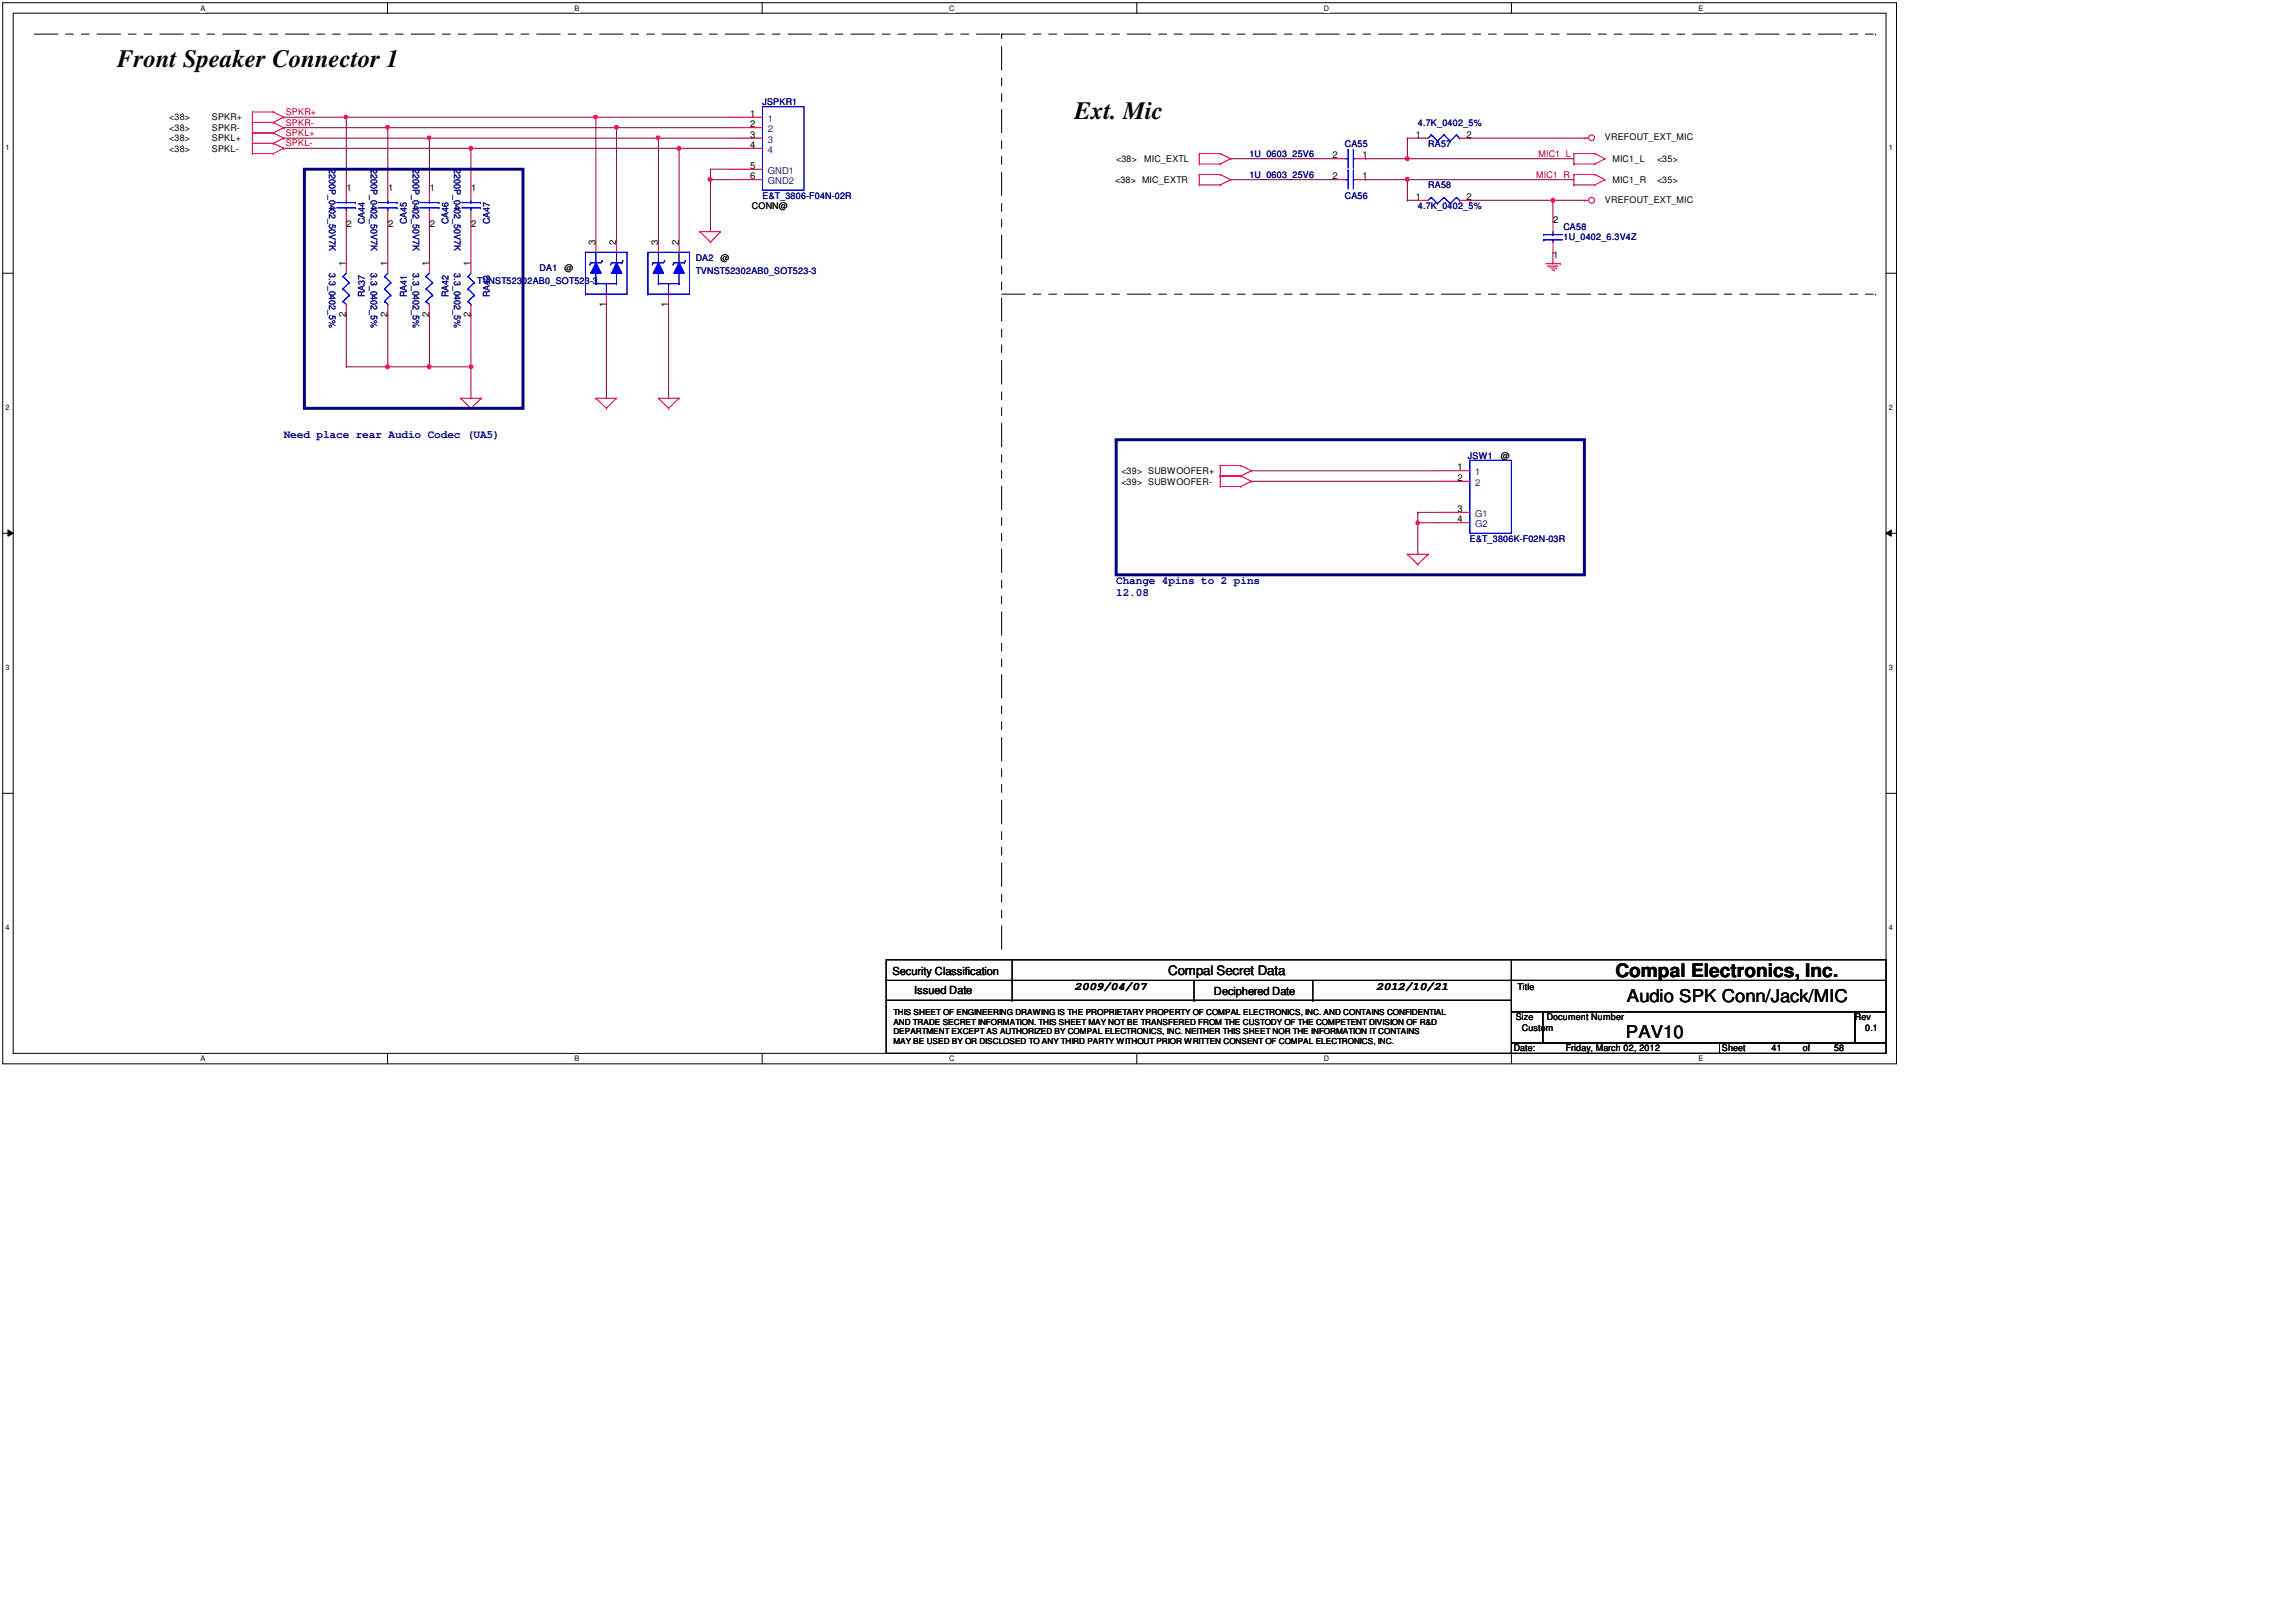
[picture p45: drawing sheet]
<svg xmlns="http://www.w3.org/2000/svg" width="297mm" height="210mm" viewBox="0 0 297 210" stroke-linecap="round" stroke-linejoin="round" font-family="sans-serif">
<defs><g id="words">
<g font-size="3.2">
<text x="15.2" y="8.6">Front Speaker Connector 1</text>
<text x="139" y="15.3">Ext. Mic</text>
</g>
<text font-size="2.4" x="209" y="126.5">Compal Electronics, Inc.</text>
<g font-size="2.3">
<text x="210.5" y="129.6">Audio SPK Conn/Jack/MIC</text>
<text x="210.4" y="134.4">PAV10</text>
</g>
<text font-size="1.7" x="151.1" y="126.1">Compal Secret Data</text>
<g font-size="1.4" fill="#000080">
<text x="36.7" y="56.7">Need place rear Audio Codec (UA5)</text>
<text x="144.4" y="75.5">Change 4pins to 2 pins</text>
<text x="144.4" y="77.1">12.08</text>
</g>
<g font-size="1.4">
<text x="115.4" y="126.1">Security Classification</text>
<text x="118.3" y="128.7">Issued Date</text>
<text x="139" y="128.1">2009/04/07</text>
<text x="157.1" y="128.8">Deciphered Date</text>
<text x="178.1" y="128.1">2012/10/21</text>
</g>
<g font-size="1.2">
<text x="21.9" y="15.6">&lt;38&gt;</text>
<text x="21.9" y="16.9">&lt;38&gt;</text>
<text x="27.4" y="15.6">SPKR+</text>
<text x="27.4" y="16.9">SPKR-</text>
<text x="97" y="15.1">1</text>
<text x="97" y="16.5">2</text>
<text x="97" y="17.8">3</text>
<text x="183.2" y="17.8">1</text>
<text x="189.7" y="17.8">2</text>
<text x="21.9" y="18.3">&lt;38&gt;</text>
<text x="21.9" y="19.7">&lt;38&gt;</text>
<text x="27.4" y="18.3">SPKL+</text>
<text x="27.4" y="19.7">SPKL-</text>
<text x="97" y="19.1">4</text>
<text x="97" y="21.9">5</text>
<text x="97" y="23.2">6</text>
<text x="144.3" y="23.7">&lt;38&gt; MIC_EXTR</text>
<text x="144.4" y="21">&lt;38&gt;</text>
<text x="148" y="21">MIC_EXTL</text>
<text x="172.4" y="20.5">2</text>
<text x="172.4" y="23.2">2</text>
<text x="176.3" y="20.5">1</text>
<text x="176.3" y="23.2">1</text>
<text x="207.6" y="18.2">VREFOUT_EXT_MIC</text>
<text x="208.6" y="21">MIC1_L</text>
<text x="208.6" y="23.7">MIC1_R</text>
<text x="214.4" y="21">&lt;35&gt;</text>
<text x="214.4" y="23.7">&lt;35&gt;</text>
<text x="44.8" y="24.7">1</text>
<text x="44.8" y="29.3">2</text>
<text x="50.2" y="24.7">1</text>
<text x="50.2" y="29.3">2</text>
<text x="55.6" y="24.7">1</text>
<text x="55.6" y="29.3">2</text>
<text x="61" y="24.7">1</text>
<text x="61" y="29.3">2</text>
<text x="97.3" y="27">CONN@</text>
<text x="183.2" y="25.9">1</text>
<text x="189.7" y="25.9">2</text>
<text x="201" y="28.8">2</text>
<text x="207.6" y="26.2">VREFOUT_EXT_MIC</text>
<text x="44.8" y="34.4" transform="rotate(-90 44.8 34.4)">1</text>
<text x="50.1" y="34.4" transform="rotate(-90 50.1 34.4)">1</text>
<text x="55.5" y="34.4" transform="rotate(-90 55.5 34.4)">1</text>
<text x="60.9" y="34.4" transform="rotate(-90 60.9 34.4)">1</text>
<text x="73" y="35.1">@</text>
<text x="77.1" y="31.7" transform="rotate(-90 77.1 31.7)">3</text>
<text x="79.7" y="31.7" transform="rotate(-90 79.7 31.7)">2</text>
<text x="85.1" y="31.7" transform="rotate(-90 85.1 31.7)">3</text>
<text x="87.8" y="31.7" transform="rotate(-90 87.8 31.7)">2</text>
<text x="93.2" y="33.8">@</text>
<text x="201" y="33.4">1</text>
<text x="44.8" y="41" transform="rotate(-90 44.8 41)">2</text>
<text x="50.1" y="41" transform="rotate(-90 50.1 41)">2</text>
<text x="55.5" y="41" transform="rotate(-90 55.5 41)">2</text>
<text x="60.9" y="41" transform="rotate(-90 60.9 41)">2</text>
<text x="78.4" y="39.7" transform="rotate(-90 78.4 39.7)">1</text>
<text x="86.5" y="39.7" transform="rotate(-90 86.5 39.7)">1</text>
<text x="194.2" y="59.4">@</text>
<text x="145.1" y="61.4">&lt;39&gt; SUBWOOFER+</text>
<text x="145.1" y="62.7">&lt;39&gt; SUBWOOFER-</text>
<text x="188.6" y="60.9">1</text>
<text x="188.6" y="62.2">2</text>
<text x="188.6" y="67.6">4</text>
<text x="188.6" y="66.3">3</text>
<text x="196.3" y="128.1">Title</text>
<text x="195.8" y="136.1">Date:</text>
<text x="196.1" y="132">Size</text>
<text x="196.9" y="133.4">Custom</text>
<text x="200.1" y="132">Document Number</text>
<text x="202.6" y="136.1">Friday, March 02, 2012</text>
<text x="222.8" y="136.1">Sheet</text>
<text x="229.2" y="136.1">41</text>
<text x="233.3" y="136.1">of</text>
<text x="237.3" y="136.1">58</text>
<text x="240" y="132">Rev</text>
<text x="241.3" y="133.4">0.1</text>
</g>
<g font-size="1.2" fill="#f00">
<text x="37" y="17.6">SPKL+</text>
<text x="37" y="16.3">SPKR-</text>
<text x="37" y="14.9">SPKR+</text>
<text x="37" y="18.9">SPKL-</text>
<text x="198.8" y="23">MIC1_R</text>
<text x="199" y="20.3">MIC1_L</text>
</g>
<g font-size="1.2" fill="#000080">
<text x="98.6" y="13.6">JSPKR1</text>
<text x="183.4" y="16.3">4.7K_0402_5%</text>
<text x="42.6" y="21.9" transform="rotate(90 42.6 21.9)">2200P_0402_50V7K</text>
<text x="48" y="21.9" transform="rotate(90 48 21.9)">2200P_0402_50V7K</text>
<text x="53.4" y="21.9" transform="rotate(90 53.4 21.9)">2200P_0402_50V7K</text>
<text x="58.8" y="21.9" transform="rotate(90 58.8 21.9)">2200P_0402_50V7K</text>
<text x="161.6" y="20.3">1U_0603_25V6</text>
<text x="161.6" y="23">1U_0603_25V6</text>
<text x="174" y="19">CA55</text>
<text x="184.8" y="19">RA57</text>
<text x="47.2" y="29.1" transform="rotate(-90 47.2 29.1)">CA44</text>
<text x="52.6" y="29.1" transform="rotate(-90 52.6 29.1)">CA45</text>
<text x="58" y="29.1" transform="rotate(-90 58 29.1)">CA46</text>
<text x="63.4" y="29.1" transform="rotate(-90 63.4 29.1)">CA47</text>
<text x="98.6" y="25.7">E&amp;T_3806-F04N-02R</text>
<text x="174" y="25.7">CA56</text>
<text x="183.4" y="27">4.7K_0402_5%</text>
<text x="184.8" y="24.4">RA58</text>
<text x="202.3" y="29.7">CA58</text>
<text x="42.6" y="35.4" transform="rotate(90 42.6 35.4)">3.3_0402_5%</text>
<text x="48" y="35.4" transform="rotate(90 48 35.4)">3.3_0402_5%</text>
<text x="53.4" y="35.4" transform="rotate(90 53.4 35.4)">3.3_0402_5%</text>
<text x="58.8" y="35.4" transform="rotate(90 58.8 35.4)">3.3_0402_5%</text>
<text x="69.8" y="35.1">DA1</text>
<text x="90" y="33.8">DA2</text>
<text x="90" y="35.4">TVNST52302AB0_SOT523-3</text>
<text x="202.3" y="31.1">1U_0402_6.3V4Z</text>
<text x="47.2" y="38.4" transform="rotate(-90 47.2 38.4)">RA37</text>
<text x="52.6" y="38.4" transform="rotate(-90 52.6 38.4)">RA41</text>
<text x="58" y="38.4" transform="rotate(-90 58 38.4)">RA42</text>
<text x="61.7" y="36.7">TVNST52302AB0_SOT523-3</text>
<text x="63.4" y="38.4" transform="rotate(-90 63.4 38.4)">RA43</text>
<text x="189.9" y="59.4">JSW1</text>
<text x="190.2" y="70.1">E&amp;T_3806K-F02N-03R</text>
</g>
<g font-size="1.2" fill="#004080">
<text x="99.3" y="15.8">1</text>
<text x="99.3" y="17.1">2</text>
<text x="99.3" y="18.5">3</text>
<text x="99.3" y="19.8">4</text>
<text x="99.3" y="22.5">GND1</text>
<text x="99.3" y="23.8">GND2</text>
<text x="190.8" y="61.5">1</text>
<text x="190.8" y="62.9">2</text>
<text x="190.8" y="68.2">G2</text>
<text x="190.8" y="66.9">G1</text>
</g>
<g font-size="1.1">
<text x="115.6" y="131.4">THIS SHEET OF ENGINEERING DRAWING IS THE PROPRIETARY PROPERTY OF COMPAL ELECTRONICS, INC. AND CONTAINS CONFIDENTIAL</text>
<text x="115.6" y="132.6">AND TRADE SECRET INFORMATION. THIS SHEET MAY NOT BE TRANSFERED FROM THE CUSTODY OF THE COMPETENT DIVISION OF R&amp;D</text>
<text x="115.6" y="133.8">DEPARTMENT EXCEPT AS AUTHORIZED BY COMPAL ELECTRONICS, INC. NEITHER THIS SHEET NOR THE INFORMATION IT CONTAINS</text>
<text x="115.6" y="135">MAY BE USED BY OR DISCLOSED TO ANY THIRD PARTY WITHOUT PRIOR WRITTEN CONSENT OF COMPAL ELECTRONICS, INC.</text>
</g>
<g font-size="1">
<text x="25.9" y="1.4">A</text>
<text x="74.3" y="1.4">B</text>
<text x="122.8" y="1.4">C</text>
<text x="171.3" y="1.4">D</text>
<text x="219.7" y="1.4">E</text>
<text x=".7" y="19.4">1</text>
<text x="244.3" y="19.4">1</text>
<text x=".7" y="53">2</text>
<text x="244.3" y="53">2</text>
<text x=".7" y="86.7">3</text>
<text x="244.3" y="86.7">3</text>
<text x=".7" y="120.3">4</text>
<text x="244.3" y="120.3">4</text>
<text x="25.9" y="137.3">A</text>
<text x="74.3" y="137.3">B</text>
<text x="122.8" y="137.3">C</text>
<text x="171.3" y="137.3">D</text>
<text x="219.7" y="137.3">E</text>
</g>
</g></defs>
<path d="M.4 .4h245v137.3h-245zM1.7 1.7h242.3v134.6h-242.3z" fill="none" stroke="#000" stroke-width=".13"/>
<g fill="#fff">
<path d="M25.9 .5h.7v1.1h-.7z"/>
<path d="M25.9 136.5h.7v1h-.7z"/>
</g>
<path d="M50.1 .4v1.3M50.1 136.3v1.4" fill="none" stroke="#000" stroke-width=".13"/>
<g fill="#fff">
<path d="M74.3 .5h.7v1.1h-.7z"/>
<path d="M74.3 136.5h.7v1h-.7z"/>
</g>
<path d="M98.6 .4v1.3M98.6 136.3v1.4" fill="none" stroke="#000" stroke-width=".13"/>
<g fill="#fff">
<path d="M122.8 .5h.7v1.1h-.7z"/>
<path d="M122.8 136.5h.7v1h-.7z"/>
</g>
<path d="M147.1 .4v1.3M147.1 136.3v1.4" fill="none" stroke="#000" stroke-width=".13"/>
<g fill="#fff">
<path d="M171.3 .5h.7v1.1h-.7z"/>
<path d="M171.3 136.5h.7v1h-.7z"/>
</g>
<path d="M195.5 .4v1.3M195.5 136.3v1.4" fill="none" stroke="#000" stroke-width=".13"/>
<g fill="#fff">
<path d="M219.7 .5h.7v1.1h-.7z"/>
<path d="M219.7 136.5h.7v1h-.7z"/>
<path d="M.7 18.5h.5v1.1h-.5z"/>
<path d="M244.3 18.5h.5v1.1h-.5z"/>
<path d="M.7 52.2h.5v1h-.5z"/>
<path d="M244.3 52.2h.5v1h-.5z"/>
</g>
<path d="M.4 35.4h1.3M244 35.4h1.4" fill="none" stroke="#000" stroke-width=".13"/>
<g fill="#fff">
<path d="M.7 85.8h.5v1.1h-.5z"/>
<path d="M244.3 85.8h.5v1.1h-.5z"/>
</g>
<path d="M.4 69h1.3M1 68.6l.7 .4-.7 .4zM244 69l.7-.4v.8zM244 69h1.4" fill="none" stroke="#000" stroke-width=".13"/>
<path d="M1 68.6l.7 .4-.7 .4zM244 69l.7-.4v.8z" fill="#000"/>
<g fill="#fff">
<path d="M.7 119.5h.5v1h-.5z"/>
<path d="M244.3 119.5h.5v1h-.5z"/>
</g>
<path d="M.4 102.7h1.3M244 102.7h1.4" fill="none" stroke="#000" stroke-width=".13"/>
<path d="M182.1 20.5h.1M182.1 20.5h21.5" fill="none" stroke="#800040" stroke-width=".13"/>
<circle cx="182.1" cy="20.5" r=".26" fill="#f0f"/>
<circle cx="182.1" cy="20.5" r=".26" fill="none" stroke="#f0f" stroke-width=".13"/>
<path d="M159.2 23.3h.1M159.2 20.5h.1M159.2 23.3h13.5M159.2 20.5h13.5M182.1 23.3h.1M182.1 23.3h21.5" fill="none" stroke="#800040" stroke-width=".13"/>
<circle cx="182.1" cy="23.2" r=".26" fill="#f0f"/>
<circle cx="182.1" cy="23.2" r=".26" fill="none" stroke="#f0f" stroke-width=".13"/>
<g fill="none" stroke="#800040" stroke-width=".13">
<path d="M182.1 17.9h.1M182.1 17.9h1.3M182.1 17.9v2.6h-5.4M190.2 17.9h.1M190.2 17.9h14.8M176.7 23.3h.1M176.7 20.5h.1M176.7 23.3h5.4M182.1 25.9h.1M182.1 25.9h1.3M200.9 25.9h.1M200.9 25.9h4.1"/>
<path d="M200.9 25.9v2.7"/>
</g>
<circle cx="200.9" cy="25.9" r=".26" fill="#f0f"/>
<circle cx="200.9" cy="25.9" r=".26" fill="none" stroke="#f0f" stroke-width=".13"/>
<path d="M91.9 21.9h.1M91.9 23.3h.1M91.9 21.9h2.7M91.9 21.9v1.4M91.9 23.3h2.7M182.1 23.3h.1M182.1 23.3v2.6M190.2 25.9h.1M190.2 25.9h10.7M200.9 32.7h.1M200.9 32.7v1.3" fill="none" stroke="#800040" stroke-width=".13"/>
<circle cx="91.9" cy="23.2" r=".26" fill="#f0f"/>
<circle cx="91.9" cy="23.2" r=".26" fill="none" stroke="#f0f" stroke-width=".13"/>
<path d="M55.6 17.9h.1M55.6 17.9v6.7M55.6 28.6h.1M55.6 28.6v5.4M91.9 23.3h.1M91.9 23.3v6.7M55.6 47.5h.1M55.6 47.5h5.3" fill="none" stroke="#800040" stroke-width=".13"/>
<circle cx="60.9" cy="47.5" r=".26" fill="#f0f"/>
<circle cx="60.9" cy="47.5" r=".26" fill="none" stroke="#f0f" stroke-width=".13"/>
<path d="M55.4 47.3l.1-.1 .2 .1v.3l-.2 .1-.1-.1z" fill-rule="evenodd" fill="#f0f"/>
<path d="M55.4 47.3l.1-.1 .2 .1v.3l-.2 .1-.1-.1z" fill="none" stroke="#f0f" stroke-width=".13"/>
<g fill="none" stroke="#800040" stroke-width=".13">
<path d="M44.8 15.2h.1M44.8 15.2v9.4M50.2 16.5h.1M50.2 16.5v8.1M60.9 19.2h.1M60.9 19.2v5.4M77.1 15.2h.1M77.1 15.2v16.1M79.8 16.5h.1M79.8 16.5v14.8M85.2 17.9h.1M85.2 17.9v13.4"/>
<path d="M87.8 19.2h.1M87.8 19.2v12.1M44.8 28.6h.1M44.8 28.6v5.4M50.2 28.6h.1M50.2 28.6v5.4M60.9 28.6h.1M60.9 28.6v5.4M78.5 39.4h.1M78.5 39.4v12.1M86.5 39.4h.1M86.5 39.4v12.1"/>
<path d="M44.8 40.7h.1M44.8 47.5h.1M44.8 40.7v6.8M50.2 47.5h.1M55.6 40.7h.1M55.6 40.7v6.8h-10.8M60.9 47.5h.1M60.9 40.7h.1M60.9 40.7v10.8"/>
</g>
<path d="M55.4 47.3l.1-.1 .2 .1v.3l-.2 .1-.1-.1z" fill-rule="evenodd" fill="#f0f"/>
<path d="M55.4 47.3l.1-.1 .2 .1v.3l-.2 .1-.1-.1z" fill="none" stroke="#f0f" stroke-width=".13"/>
<circle cx="50.1" cy="47.5" r=".26" fill="#f0f"/>
<circle cx="50.1" cy="47.5" r=".26" fill="none" stroke="#f0f" stroke-width=".13"/>
<path d="M77.1 15.2h.1M77.1 15.2h17.5M50.2 40.7h.1M50.2 40.7v6.8" fill="none" stroke="#800040" stroke-width=".13"/>
<circle cx="77.1" cy="15.1" r=".25" fill="#f0f"/>
<circle cx="77.1" cy="15.1" r=".25" fill="none" stroke="#f0f" stroke-width=".13"/>
<path d="M79.8 16.5h.1M79.8 16.5h14.8" fill="none" stroke="#800040" stroke-width=".13"/>
<circle cx="79.8" cy="16.5" r=".26" fill="#f0f"/>
<circle cx="79.8" cy="16.5" r=".26" fill="none" stroke="#f0f" stroke-width=".13"/>
<path d="M85.2 17.9h.1M85.2 17.9h9.4" fill="none" stroke="#800040" stroke-width=".13"/>
<circle cx="85.1" cy="17.8" r=".26" fill="#f0f"/>
<circle cx="85.1" cy="17.8" r=".26" fill="none" stroke="#f0f" stroke-width=".13"/>
<path d="M87.8 19.2h.1M87.8 19.2h6.8" fill="none" stroke="#800040" stroke-width=".13"/>
<circle cx="87.8" cy="19.2" r=".26" fill="#f0f"/>
<circle cx="87.8" cy="19.2" r=".26" fill="none" stroke="#f0f" stroke-width=".13"/>
<path d="M36.7 17.9h.1M36.7 16.5h.1M36.7 17.9h18.9M36.7 16.5h43.1M50.2 16.5h.1" fill="none" stroke="#800040" stroke-width=".13"/>
<circle cx="50.1" cy="16.5" r=".26" fill="#f0f"/>
<circle cx="50.1" cy="16.5" r=".26" fill="none" stroke="#f0f" stroke-width=".13"/>
<path d="M55.6 17.9h.1M55.6 17.9h29.6" fill="none" stroke="#800040" stroke-width=".13"/>
<path d="M55.4 17.6h.1l.2 .1v.3l-.2 .1-.1-.1z" fill-rule="evenodd" fill="#f0f"/>
<path d="M55.4 17.6h.1l.2 .1v.3l-.2 .1-.1-.1z" fill="none" stroke="#f0f" stroke-width=".13"/>
<path d="M44.8 15.2h.1M44.8 15.2h32.3" fill="none" stroke="#800040" stroke-width=".13"/>
<circle cx="44.8" cy="15.1" r=".25" fill="#f0f"/>
<circle cx="44.8" cy="15.1" r=".25" fill="none" stroke="#f0f" stroke-width=".13"/>
<path d="M60.9 19.2h.1M60.9 19.2h26.9" fill="none" stroke="#800040" stroke-width=".13"/>
<circle cx="60.9" cy="19.2" r=".26" fill="#f0f"/>
<circle cx="60.9" cy="19.2" r=".26" fill="none" stroke="#f0f" stroke-width=".13"/>
<path d="M36.7 19.2h.1M36.7 15.2h.1M36.7 19.2h24.2M36.7 15.2h8.1M161.9 60.9h.1M161.9 62.3h.1M161.9 60.9h24.2M161.9 62.3h24.2M183.4 66.3h.1M183.4 67.7h.1M183.4 66.3h2.7M183.4 67.7v4" fill="none" stroke="#800040" stroke-width=".13"/>
<path d="M183.2 67.5l.2-.1 .2 .1v.3l-.2 .1-.2-.1z" fill-rule="evenodd" fill="#f0f"/>
<path d="M183.2 67.5l.2-.1 .2 .1v.3l-.2 .1-.2-.1z" fill="none" stroke="#f0f" stroke-width=".13"/>
<path d="M183.4 67.7h.1M183.4 66.3h.1M183.4 67.7h2.7M183.4 66.3v1.4" fill="none" stroke="#800040" stroke-width=".13"/>
<g fill="none" stroke="#f00" stroke-width=".13">
<path d="M32.7 15.8h.1M32.7 14.5h.1M32.7 17.2h.1M32.7 18.6h.1M32.7 19.9h.1M32.7 19.9h2.7M32.7 14.5h2.7M32.7 15.8h2.7M32.7 14.5v5.4M32.7 17.2h2.7M32.7 18.6h2.7M35.4 14.5h.1"/>
<path d="M35.4 15.8h.1M35.4 17.2h.1M35.4 18.6h.1M35.4 19.9h.1M35.4 14.5l1.3 .7M35.4 15.8l1.3 .7M35.4 17.2l1.3 .7M35.4 18.6l1.3 .6M36.7 15.2h.1M36.7 16.5h.1M36.7 17.9h.1M36.7 19.2h.1"/>
<path d="M36.7 15.2l-1.3 .6M36.7 16.5l-1.3 .7M36.7 17.9l-1.3 .7M36.7 19.2l-1.3 .7M155.2 19.9h.1M155.2 19.9h2.7M155.2 19.9v1.3M157.9 19.9h.1M157.9 19.9l1.3 .6M203.6 19.9h.1M203.6 19.9h2.7M203.6 19.9v1.3"/>
<path d="M205 17.9h.1M205 17.9h.5M206.3 19.9h.1M206.3 19.9l1.3 .6M90.6 30h.1M90.6 30h2.6M90.6 30l1.3 1.3M91.9 31.3h.1M93.2 30h.1M93.2 30l-1.3 1.3M155.2 21.2h.1M155.2 23.9h.1"/>
<path d="M155.2 22.6h.1M155.2 21.2h2.7M155.2 22.6v1.3M155.2 22.6h2.7M155.2 23.9h2.7M157.9 21.2h.1M157.9 22.6h.1M157.9 23.9h.1M157.9 22.6l1.3 .7M159.2 20.5h.1M159.2 23.3h.1M159.2 20.5l-1.3 .7"/>
<path d="M159.2 23.3l-1.3 .6M200 34.1h1.9M200.3 34.4h.1M200.3 34.4h1.3M200.5 34.7h.8M200.8 34.9h.3M200.9 34h.1M200.9 34v.1M201.1 34.9h.1M201.3 34.7h.1M201.9 34.1h.1M203.6 21.2h.1"/>
<path d="M203.6 22.6h.1M203.6 23.9h.1M203.6 21.2h2.7M203.6 22.6h2.7M203.6 23.9h2.7M203.6 22.6v1.3M205 25.9h.1M205 25.9h.5M206.3 21.2h.1M206.3 22.6h.1M206.3 23.9h.1M206.3 22.6l1.3 .7"/>
<path d="M207.6 20.5h.1M207.6 23.3h.1M207.6 20.5l-1.3 .7M207.6 23.3l-1.3 .6M59.6 51.5h.1M59.6 51.5h2.7M59.6 51.5l1.3 1.3M60.9 52.8h.1M62.3 51.5h.1M62.3 51.5l-1.4 1.3M77.1 51.5h.1M77.1 51.5h2.7"/>
<path d="M77.1 51.5l1.4 1.3M78.5 52.8h.1M79.8 51.5h.1M79.8 51.5l-1.3 1.3M85.2 51.5h.1M85.2 51.5h2.6M85.2 51.5l1.3 1.3M86.5 52.8h.1M87.8 51.5h.1M87.8 51.5l-1.3 1.3M157.9 61.6h.1M157.9 60.2h.1"/>
<path d="M157.9 63h.1M157.9 60.2h2.6M157.9 61.6h2.6M157.9 60.2v2.8M157.9 63h2.6M160.5 60.2h.1M160.5 61.6h.1M160.5 63h.1M160.5 60.2l1.4 .7M160.5 61.6l1.4 .7M161.9 60.9h.1M161.9 62.3h.1"/>
<path d="M161.9 60.9l-1.4 .7M161.9 62.3l-1.4 .7M182.1 71.7h.1M182.1 71.7h2.7M182.1 71.7l1.3 1.3M183.4 73h.1M184.8 71.7h.1M184.8 71.7l-1.4 1.3"/>
<circle cx="205.9" cy="17.8" r=".38"/>
<circle cx="205.9" cy="25.9" r=".38"/>
</g>
<g fill="none" stroke="#000" stroke-width=".13">
<path d="M114.6 124.2h80.9v2.7h-80.9zM114.6 126.9h80.9v2.6h-80.9zM114.6 129.5h80.9v6.8h-80.9zM130.9 126.9h.1M130.9 129.5h.1M130.9 124.2v5.3M154.5 129.5h.1M154.5 126.9v2.6M169.8 129.5h.1M169.8 126.9v2.6M195.5 124.2h48.5v2.7h-48.5zM195.5 126.9h48.5v4h-48.5z"/>
<path d="M195.5 130.9h4.1v4.1h-4.1zM195.5 135h27v1.3h-27zM199.6 130.9h40.4v4.1h-40.4zM222.5 135h21.5v1.3h-21.5zM240 130.9h4v4.1h-4z"/>
</g>
<path d="M4.4 4.4h125.2M129.6 4.4h.1M129.6 4.4h113M242.6 4.4h.1M129.6 38.1h113M242.6 38.1h.1M129.6 122.9v-118.5" fill="none" stroke="#000" stroke-width=".13" stroke-dasharray="3 1 1 1 1 1"/>
<path d="M39.4 21.9h28.3v30.9h-28.3zM144.4 56.9h60.6v17.5h-60.6z" fill="none" stroke="#000080" stroke-width=".38"/>
<path d="M87.8 34l.7 1.4h-1.3z" fill="#00f"/>
<g fill="none" stroke="#00f" stroke-width=".13">
<path d="M83.8 32.7h.1M83.8 38.1h.1M83.8 32.7v5.4M83.8 32.7h5.4M85.2 34h.1M85.2 32.7v1.3M86.5 36.7h.1M86.5 36.7v1.4M86.5 36.7h1.3M87.8 34l.7 1.4h-1.3zM87.8 36.7h.1M87.8 34h.1"/>
<path d="M87.8 32.7v1.3M87.8 35.4v1.3M89.2 32.7h.1M89.2 32.7v5.4h-5.4"/>
</g>
<path d="M85.2 34l.7 1.4h-1.4z" fill="#00f"/>
<g fill="none" stroke="#00f" stroke-width=".13">
<path d="M84.5 34h.1M84.5 34l-.1 .3M85.2 34l.7 1.4h-1.4zM85.2 36.7h.1M85.2 35.4v1.3M85.2 36.7h1.3M86 33.8h.1M86 33.8l-.1 .2h-1.4M87.2 34h.1M87.2 34h1.3M87.2 34l-.2 .3M88.5 34h.1"/>
<path d="M88.7 33.8h.1M88.7 33.8l-.2 .2"/>
</g>
<path d="M87.8 34l.7 1.4h-1.3z" fill="#00f"/>
<g fill="none" stroke="#00f" stroke-width=".13">
<path d="M83.8 32.7h.1M83.8 38.1h.1M83.8 32.7v5.4M83.8 32.7h5.4M85.2 34h.1M85.2 32.7v1.3M86.5 36.7h.1M86.5 36.7v1.4M86.5 36.7h1.3M87.8 34l.7 1.4h-1.3zM87.8 36.7h.1M87.8 34h.1"/>
<path d="M87.8 32.7v1.3M87.8 35.4v1.3M89.2 32.7h.1M89.2 32.7v5.4h-5.4"/>
</g>
<path d="M85.2 34l.7 1.4h-1.4z" fill="#00f"/>
<g fill="none" stroke="#00f" stroke-width=".13">
<path d="M174.4 19.4h.1M174.4 19.4v2.4M175.1 19.4h.1M175.1 19.4v2.4M43.6 26.9h2.4M43.6 26.2h2.4M44.4 35.8h.1M44.4 37.4h.1M44.4 39h.1M44.4 35.8l.8 .8M44.4 37.4l.8 .8M44.4 39l.4 .4"/>
<path d="M44.8 26.2h.1M44.8 26.9h.1M44.8 39.4h.1M44.8 25.9v.3M44.8 26.9v.4M44.8 35.4l-.4 .4M45.2 36.6h.1M45.2 38.2h.1M45.2 36.6l-.8 .8M45.2 38.2l-.8 .8M46 26.9h.1M46 26.2h.1"/>
<path d="M59.7 26.9h2.5M59.7 26.2h2.5M60.5 35.8h.1M60.5 37.4h.1M60.5 39h.1M60.5 35.8l.8 .8M60.5 37.4l.8 .8M60.5 39l.4 .4M60.9 39.4h.1M60.9 26.2h.1M60.9 26.9h.1M60.9 35.4l-.4 .4"/>
<path d="M60.9 25.9v.3M60.9 26.9v.4M61.3 36.6h.1M61.3 38.2h.1M61.3 36.6l-.8 .8M61.3 38.2l-.8 .8M62.2 26.9h.1M62.2 26.2h.1M84.5 34h.1M84.5 34l-.1 .3M85.2 34l.7 1.4h-1.4zM85.2 36.7h.1"/>
<path d="M85.2 35.4v1.3M85.2 36.7h1.3M86 33.8h.1M86 33.8l-.1 .2h-1.4M87.2 34h.1M87.2 34h1.3M87.2 34l-.2 .3M88.5 34h.1M88.7 33.8h.1M88.7 33.8l-.2 .2M174 20.5h.4M174 23.3h.4"/>
<path d="M174.4 20.5h.1M174.4 22h.1M174.4 23.3h.1M174.4 22v2.4M175.1 20.5h.1M175.1 23.3h.1M175.1 22h.1M175.1 20.5h.2M175.1 22v2.4M175.1 23.3h.2M190.2 59.6h5.3v9.4h-5.3z"/>
</g>
<g fill="none" stroke="#f00" stroke-width=".13">
<path d="M44.8 24.6v1.3M44.8 27.3v1.3M44.8 34v1.4M44.8 39.4v1.3M60.9 24.6v1.3M60.9 27.3v1.3M60.9 34v1.4M60.9 39.4v1.3M85.2 31.3v1.4M86.5 38.1v1.3M87.8 31.3v1.4M172.7 20.5h1.3"/>
<path d="M172.7 23.3h1.3M175.3 20.5h1.4M175.3 23.3h1.4M186.1 60.9h4.1M186.1 62.3h4.1M186.1 67.7h4.1M186.1 66.3h4.1"/>
</g>
<path d="M79.8 34l.6 1.4h-1.3z" fill="#00f"/>
<g fill="none" stroke="#00f" stroke-width=".13">
<path d="M75.7 32.7h.1M75.7 38.1h.1M75.7 32.7v5.4M75.7 32.7h5.4M77.1 34h.1M77.1 32.7v1.3M78.5 36.7h.1M78.5 36.7v1.4M78.5 36.7h1.3M79.8 34l.6 1.4h-1.3zM79.8 36.7h.1M79.8 34h.1"/>
<path d="M79.8 32.7v1.3M79.8 35.4v1.3M81.1 32.7h.1M81.1 32.7v5.4h-5.4"/>
</g>
<path d="M77.1 34l.7 1.4h-1.4z" fill="#00f"/>
<g fill="none" stroke="#00f" stroke-width=".13">
<path d="M76.4 34h.1M76.4 34l-.1 .3M77.1 34l.7 1.4h-1.4zM77.1 36.7h.1M77.1 35.4v1.3M77.1 36.7h1.4M77.9 33.8h.1M77.9 33.8l-.1 .2h-1.4M79.1 34h.1M79.1 34h1.3M79.1 34l-.1 .3M80.4 34h.1"/>
<path d="M80.6 33.8h.1M80.6 33.8l-.2 .2"/>
</g>
<path d="M79.8 34l.6 1.4h-1.3z" fill="#00f"/>
<g fill="none" stroke="#00f" stroke-width=".13">
<path d="M75.7 32.7h.1M75.7 38.1h.1M75.7 32.7v5.4M75.7 32.7h5.4M77.1 34h.1M77.1 32.7v1.3M78.5 36.7h.1M78.5 36.7v1.4M78.5 36.7h1.3M79.8 34l.6 1.4h-1.3zM79.8 36.7h.1M79.8 34h.1"/>
<path d="M79.8 32.7v1.3M79.8 35.4v1.3M81.1 32.7h.1M81.1 32.7v5.4h-5.4"/>
</g>
<path d="M77.1 34l.7 1.4h-1.4z" fill="#00f"/>
<g fill="none" stroke="#00f" stroke-width=".13">
<path d="M98.6 13.8h5.4v10.8h-5.4zM185.2 17.5h.1M185.2 17.5l-.4 .4M185.2 17.5l.8 .8M186 18.3h.1M186.8 17.5h.1M186.8 17.5l-.8 .8M186.8 17.5l.8 .8M187.6 18.3h.1M188.4 17.5h.1M188.4 17.5l-.8 .8M188.4 17.5l.4 .4"/>
<path d="M188.8 17.9h.1M48.9 26.9h2.5M48.9 26.2h2.5M49.8 35.8h.1M49.8 37.4h.1M49.8 39h.1M49.8 35.8l.8 .8M49.8 37.4l.8 .8M49.8 39l.4 .4M50.2 26.2h.1M50.2 26.9h.1M50.2 39.4h.1"/>
<path d="M50.2 25.9v.3M50.2 26.9v.4M50.2 35.4l-.4 .4M50.6 36.6h.1M50.6 38.2h.1M50.6 36.6l-.8 .8M50.6 38.2l-.8 .8M51.4 26.9h.1M51.4 26.2h.1M54.3 26.9h2.5M54.3 26.2h2.5M55.1 35.8h.1"/>
<path d="M55.1 37.4h.1M55.1 39h.1M55.1 35.8l.9 .8M55.1 37.4l.9 .8M55.1 39l.5 .4M55.6 26.2h.1M55.6 26.9h.1M55.6 39.4h.1M55.6 25.9v.3M55.6 26.9v.4M55.6 35.4l-.5 .4M56 36.6h.1"/>
<path d="M56 38.2h.1M56 36.6l-.9 .8M56 38.2l-.9 .8M56.8 26.9h.1M56.8 26.2h.1M76.4 34h.1M76.4 34l-.1 .3M77.1 34l.7 1.4h-1.4zM77.1 36.7h.1M77.1 35.4v1.3M77.1 36.7h1.4M77.9 33.8h.1"/>
<path d="M77.9 33.8l-.1 .2h-1.4M79.1 34h.1M79.1 34h1.3M79.1 34l-.1 .3M80.4 34h.1M80.6 33.8h.1M80.6 33.8l-.2 .2M185.2 25.5h.1M185.2 25.5l-.4 .4M185.2 25.5l.8 .8M186 26.3h.1M186.8 25.5h.1"/>
<path d="M186.8 25.5l-.8 .8M186.8 25.5l.8 .8M187.6 26.3h.1M188.4 25.5h.1M188.4 25.5l-.8 .8M188.4 25.5l.4 .4M188.8 25.9h.1M199.7 30.4h.1M199.7 31h.1M199.7 30.4h2.4M199.7 31h2.4M200.9 31h.1"/>
<path d="M200.9 30.4h.1M200.9 30v.4M200.9 31v.3"/>
</g>
<g fill="none" stroke="#f00" stroke-width=".13">
<path d="M94.6 15.2h4M94.6 16.5h4M94.6 17.9h4M94.6 19.2h4M183.4 17.9h1.4M188.8 17.9h1.4M50.2 24.6v1.3M50.2 27.3v1.3M50.2 34v1.4M50.2 39.4v1.3M55.6 24.6v1.3M55.6 27.3v1.3"/>
<path d="M55.6 34v1.4M55.6 39.4v1.3M77.1 31.3v1.4M78.5 38.1v1.3M79.8 31.3v1.4M94.6 21.9h4M94.6 23.3h4M183.4 25.9h1.4M188.8 25.9h1.4M200.9 28.6v1.4M200.9 31.3v1.4"/>
</g>
<circle cx="182.1" cy="20.5" r=".26" fill="#f0f"/>
<circle cx="182.1" cy="20.5" r=".26" fill="none" stroke="#f0f" stroke-width=".13"/>
<circle cx="182.1" cy="23.2" r=".26" fill="#f0f"/>
<circle cx="182.1" cy="23.2" r=".26" fill="none" stroke="#f0f" stroke-width=".13"/>
<circle cx="200.9" cy="25.9" r=".26" fill="#f0f"/>
<circle cx="200.9" cy="25.9" r=".26" fill="none" stroke="#f0f" stroke-width=".13"/>
<circle cx="91.9" cy="23.2" r=".26" fill="#f0f"/>
<circle cx="91.9" cy="23.2" r=".26" fill="none" stroke="#f0f" stroke-width=".13"/>
<circle cx="60.9" cy="47.5" r=".26" fill="#f0f"/>
<circle cx="60.9" cy="47.5" r=".26" fill="none" stroke="#f0f" stroke-width=".13"/>
<path d="M55.4 47.3l.1-.1 .2 .1v.3l-.2 .1-.1-.1z" fill-rule="evenodd" fill="#f0f"/>
<path d="M55.4 47.3l.1-.1 .2 .1v.3l-.2 .1-.1-.1z" fill="none" stroke="#f0f" stroke-width=".13"/>
<path d="M55.4 47.3l.1-.1 .2 .1v.3l-.2 .1-.1-.1z" fill-rule="evenodd" fill="#f0f"/>
<path d="M55.4 47.3l.1-.1 .2 .1v.3l-.2 .1-.1-.1z" fill="none" stroke="#f0f" stroke-width=".13"/>
<circle cx="50.1" cy="47.5" r=".26" fill="#f0f"/>
<circle cx="50.1" cy="47.5" r=".26" fill="none" stroke="#f0f" stroke-width=".13"/>
<circle cx="77.1" cy="15.1" r=".25" fill="#f0f"/>
<circle cx="77.1" cy="15.1" r=".25" fill="none" stroke="#f0f" stroke-width=".13"/>
<circle cx="79.8" cy="16.5" r=".26" fill="#f0f"/>
<circle cx="79.8" cy="16.5" r=".26" fill="none" stroke="#f0f" stroke-width=".13"/>
<circle cx="85.1" cy="17.8" r=".26" fill="#f0f"/>
<circle cx="85.1" cy="17.8" r=".26" fill="none" stroke="#f0f" stroke-width=".13"/>
<circle cx="87.8" cy="19.2" r=".26" fill="#f0f"/>
<circle cx="87.8" cy="19.2" r=".26" fill="none" stroke="#f0f" stroke-width=".13"/>
<circle cx="50.1" cy="16.5" r=".26" fill="#f0f"/>
<circle cx="50.1" cy="16.5" r=".26" fill="none" stroke="#f0f" stroke-width=".13"/>
<path d="M55.4 17.6h.1l.2 .1v.3l-.2 .1-.1-.1z" fill-rule="evenodd" fill="#f0f"/>
<path d="M55.4 17.6h.1l.2 .1v.3l-.2 .1-.1-.1z" fill="none" stroke="#f0f" stroke-width=".13"/>
<circle cx="44.8" cy="15.1" r=".25" fill="#f0f"/>
<circle cx="44.8" cy="15.1" r=".25" fill="none" stroke="#f0f" stroke-width=".13"/>
<circle cx="60.9" cy="19.2" r=".26" fill="#f0f"/>
<circle cx="60.9" cy="19.2" r=".26" fill="none" stroke="#f0f" stroke-width=".13"/>
<path d="M183.2 67.5l.2-.1 .2 .1v.3l-.2 .1-.2-.1z" fill-rule="evenodd" fill="#f0f"/>
<path d="M183.2 67.5l.2-.1 .2 .1v.3l-.2 .1-.2-.1z" fill="none" stroke="#f0f" stroke-width=".13"/>
<use href="#words"/>
</svg>
